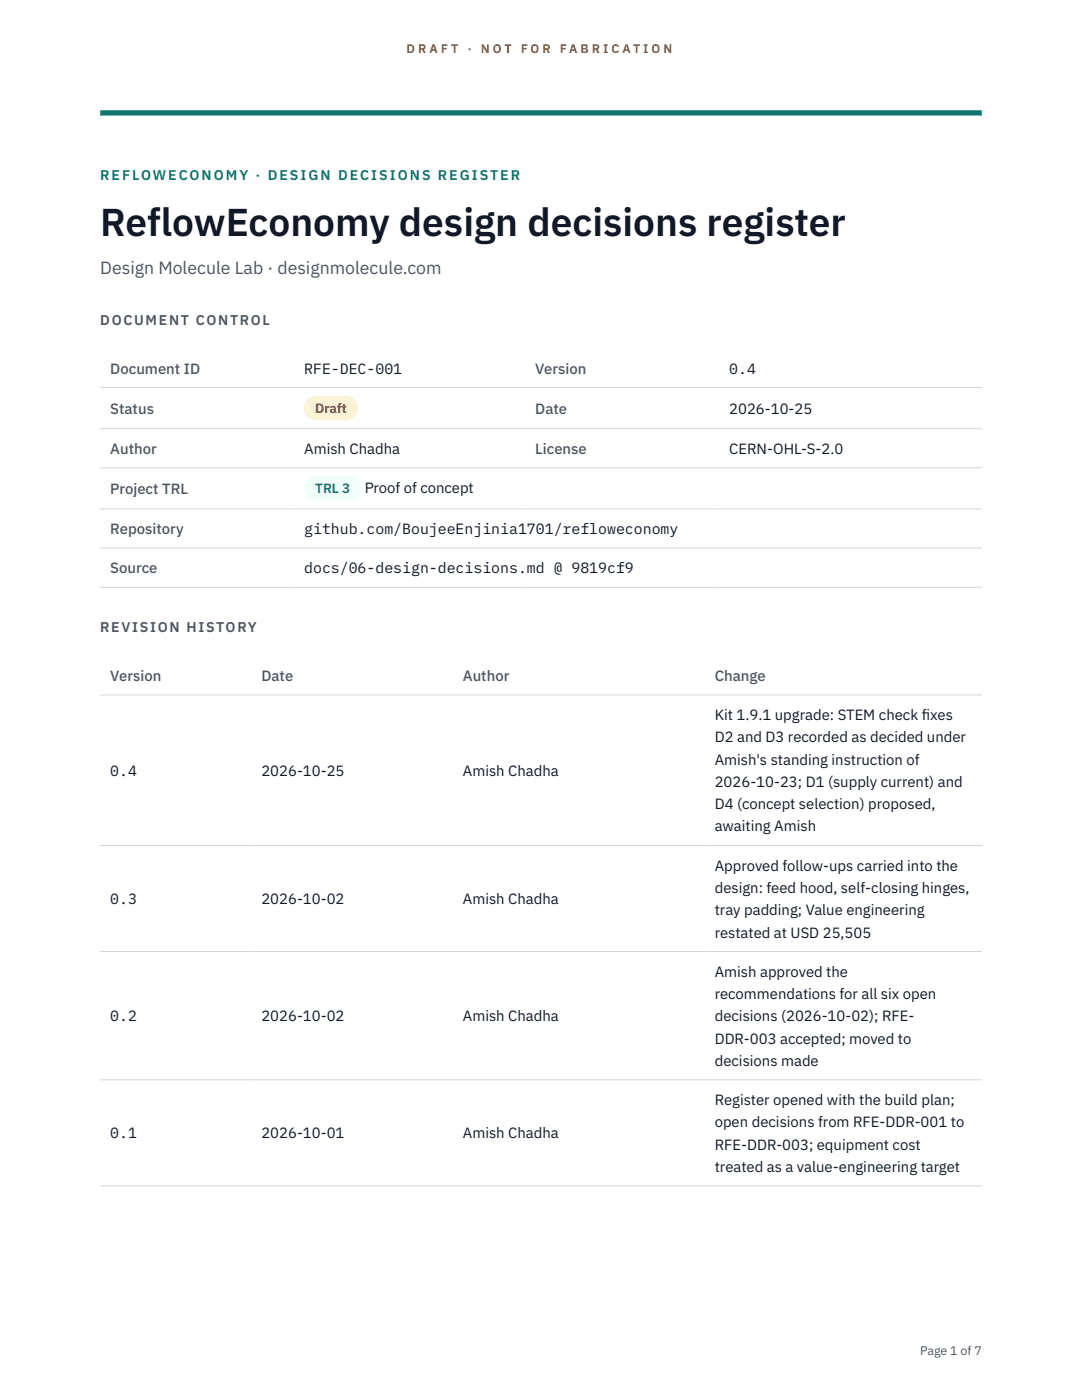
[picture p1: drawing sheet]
<svg xmlns="http://www.w3.org/2000/svg" width="216mm" height="279mm" viewBox="0 0 216 279" stroke-linecap="round" stroke-linejoin="round" font-family="sans-serif">
<defs><g id="words">
<text font-size="7.8" fill="#111827" x="20" y="47.1">ReflowEconomy design decisions register</text>
<text font-size="3.5" fill="#4b5563" x="20" y="54.6">Design Molecule Lab · designmolecule.com</text>
<g font-size="3" fill="#4b5563">
<text x="22" y="74.5">Document ID</text>
<text x="106.8" y="74.5">Version</text>
<text x="22" y="82.6">Status</text>
<text x="106.8" y="82.6">Date</text>
<text x="22" y="90.6">Author</text>
<text x="106.8" y="90.6">License</text>
<text x="22" y="98.6">Project TRL</text>
<text x="22" y="106.6">Repository</text>
<text x="22" y="114.4">Source</text>
<text x="22" y="135.9">Version</text>
<text x="52.2" y="135.9">Date</text>
<text x="92.4" y="135.9">Author</text>
<text x="142.6" y="135.9">Change</text>
</g>
<g font-size="3" fill="#111827">
<text x="60.7" y="74.5">RFE-DEC-001</text>
<text x="145.5" y="74.5">0.4</text>
<text x="145.5" y="82.6">2026-10-25</text>
<text x="60.7" y="90.6">Amish Chadha</text>
<text x="145.5" y="90.6">CERN-OHL-S-2.0</text>
<text x="72.8" y="98.5">Proof of concept</text>
<text x="60.7" y="106.6">github.com/BoujeeEnjinia1701/refloweconomy</text>
<text x="60.7" y="114.4">docs/06-design-decisions.md @ 9819cf9</text>
<text x="142.6" y="143.7">Kit 1.9.1 upgrade: STEM check f</text>
<text x="183.9" y="143.7">ixes</text>
<text x="142.6" y="148.2">D2 and D3 recorded as decided under</text>
<text x="22" y="154.8">0.4</text>
<text x="52.2" y="154.8">2026-10-25</text>
<text x="92.4" y="154.8">Amish Chadha</text>
<text x="142.6" y="152.6">Amish's standing instruction of</text>
<text x="142.6" y="157.1">2026-10-23; D1 (supply current) and</text>
<text x="142.6" y="161.5">D4 (concept selection) proposed,</text>
<text x="142.6" y="165.9">awaiting Amish</text>
<text x="142.6" y="173.8">Approved follow-ups carried into the</text>
<text x="142.6" y="178.2">design: feed hood, self-closing hinges,</text>
<text x="22" y="180.4">0.3</text>
<text x="52.2" y="180.4">2026-10-02</text>
<text x="92.4" y="180.4">Amish Chadha</text>
<text x="142.6" y="182.7">tray padding; Value engineering</text>
<text x="142.6" y="187.1">restated at USD 25,505</text>
<text x="142.6" y="194.9">Amish approved the</text>
<text x="22" y="203.8">0.2</text>
<text x="52.2" y="203.8">2026-10-02</text>
<text x="92.4" y="203.8">Amish Chadha</text>
<text x="142.6" y="199.4">recommendations for all six open</text>
<text x="142.6" y="203.8">decisions (2026-10-02); RFE-</text>
<text x="142.6" y="208.3">DDR-003 accepted; moved to</text>
<text x="142.6" y="212.7">decisions made</text>
<text x="142.6" y="220.5">Register opened with the build plan;</text>
<text x="22" y="227.2">0.1</text>
<text x="52.2" y="227.2">2026-10-01</text>
<text x="92.4" y="227.2">Amish Chadha</text>
<text x="142.6" y="225">open decisions from RFE-DDR-001 to</text>
<text x="142.6" y="229.4">RFE-DDR-003; equipment cost</text>
<text x="142.6" y="233.9">treated as a value-engineering target</text>
</g>
<text font-size="2.8" fill="#0f766e" x="20" y="36">REFLOWECONOMY · DESIGN DECISIONS REGISTER</text>
<g font-size="2.8" fill="#4b5563">
<text x="20" y="64.8">DOCUMENT CONTROL</text>
<text x="20" y="126.2">REVISION HISTORY</text>
</g>
<text font-size="2.7" fill="#92400e" x="62.9" y="82.5">Draft</text>
<text font-size="2.7" fill="#0f766e" x="62.9" y="98.5">TRL 3</text>
<g font-size="2.5" fill="#b45309">
<text x="81.1" y="10.5">D R A F T</text>
<text x="93.3" y="10.5">·</text>
<text x="95.9" y="10.5">N O T</text>
<text x="103.9" y="10.5">F O R</text>
<text x="111.7" y="10.5">F A B R I C A T I O N</text>
</g>
<text font-size="2.5" fill="#4b5563" x="183.6" y="270.3">Page 1 of 7</text>
</g></defs>
<path d="M20 23.1h175.9zM20 22h175.9v1.1h-175.9z" fill-rule="evenodd" fill="#0f766e"/>
<path d="M20 77.3h175.9M20 85.5h175.9M20 93.4h175.9M20 101.6h175.9M20 109.4h175.9M20 117.2h175.9M20 138.7h175.9M20 168.7h175.9M20 189.9h175.9M20 215.5h175.9M20 236.7h175.9" fill="none" stroke="#d1d5db" stroke-width=".2"/>
<path d="M60.7 79h10.7v4.9h-10.7z" fill="#fef3c7"/>
<path d="M60.7 95.1h11.4v4.8h-11.4z" fill="#f0fdfa"/>
<use href="#words"/>
</svg>
